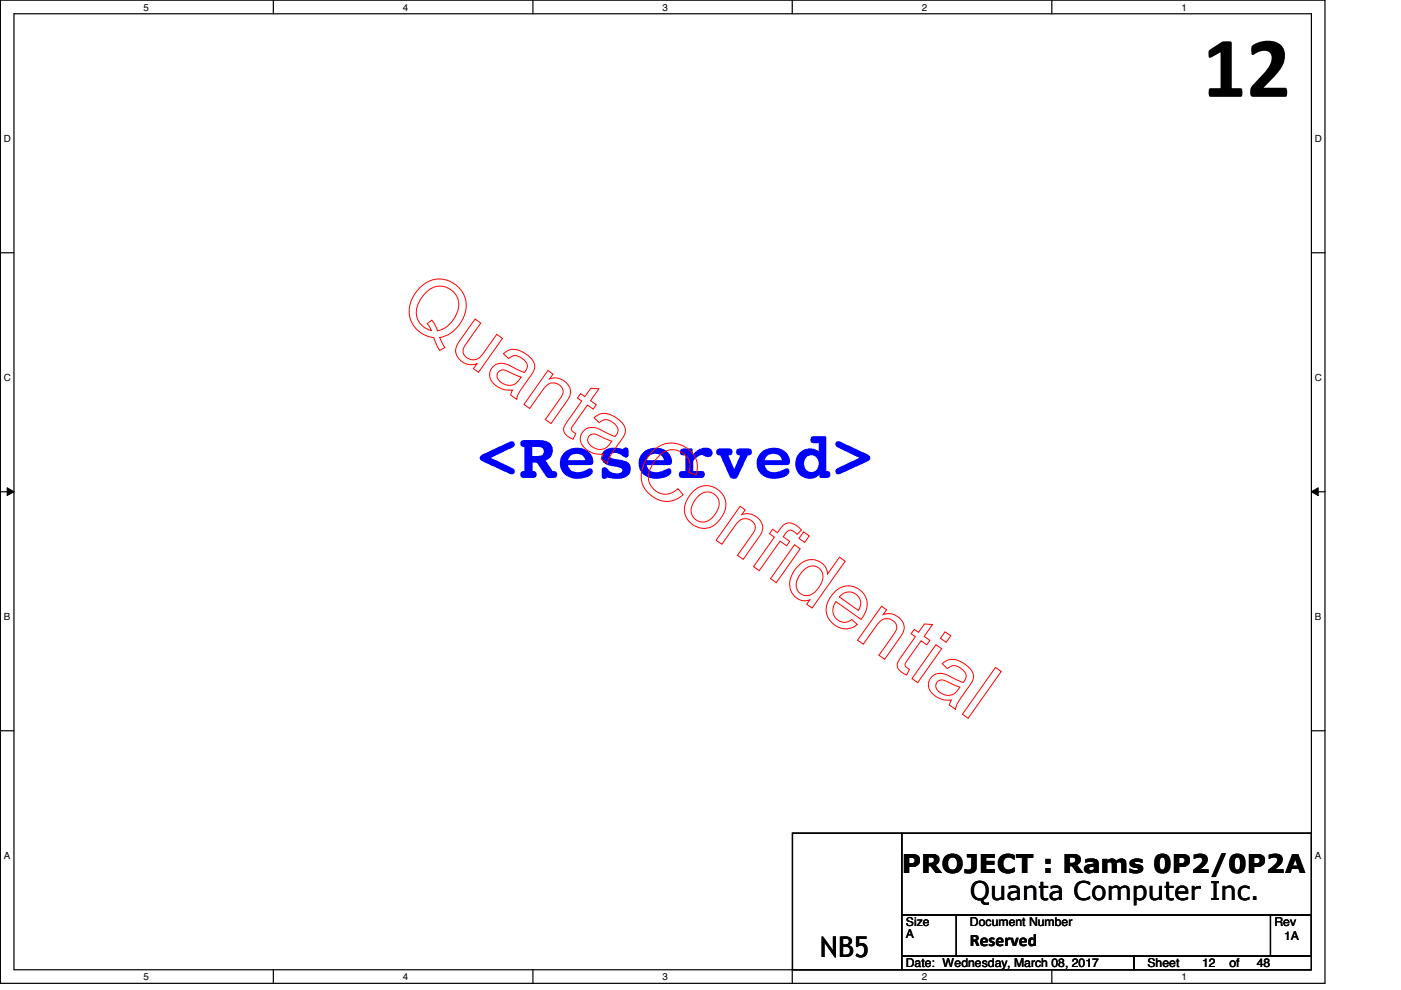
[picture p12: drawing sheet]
<svg xmlns="http://www.w3.org/2000/svg" width="297mm" height="210mm" viewBox="0 0 297 210" stroke-linecap="round" stroke-linejoin="round" font-family="sans-serif">
<defs><g id="words">
<text font-size="18.5" x="254.9" y="20.5">12</text>
<text font-size="13.9" fill="#00f" x="101.4" y="101.3">&lt;Reserved&gt;</text>
<text font-size="6.1" x="173.8" y="202.9">NB5</text>
<g font-size="5.5">
<text x="191.2" y="185">PROJECT : Rams 0P2/0P2A</text>
<text x="205.7" y="190.8">Quanta Computer Inc.</text>
</g>
<text font-size="3.7" x="205.7" y="200.5">Reserved</text>
<g font-size="2.6">
<text x="192.1" y="196.3">Size</text>
<text x="205.7" y="196.3">Document Number</text>
<text x="270.2" y="196.3">Rev</text>
<text x="192.1" y="199">A</text>
<text x="272.2" y="199.3">1A</text>
<text x="192.1" y="205.1">Date: Wednesday, March 08, 2017</text>
<text x="243.3" y="205.1">Sheet</text>
<text x="254.9" y="205.1">12</text>
<text x="260.7" y="205.1">of</text>
<text x="266.4" y="205.1">48</text>
</g>
<g font-size="2.1">
<text x="30.4" y="2.2">5</text>
<text x="85.4" y="2.2">4</text>
<text x="140.5" y="2.2">3</text>
<text x="195.4" y="2.2">2</text>
<text x="250.5" y="2.2">1</text>
<text x=".8" y="30.1">D</text>
<text x="278.8" y="30.1">D</text>
<text x=".8" y="80.8">C</text>
<text x="278.8" y="80.8">C</text>
<text x=".8" y="131.5">B</text>
<text x="278.8" y="131.5">B</text>
<text x=".8" y="182.2">A</text>
<text x="278.8" y="182.2">A</text>
<text x="30.4" y="207.8">5</text>
<text x="85.4" y="207.8">4</text>
<text x="140.5" y="207.8">3</text>
<text x="195.4" y="207.8">2</text>
<text x="250.5" y="207.8">1</text>
</g>
</g></defs>
<path d="M.1 0h280.8v208.5h-280.8zM3 2.9h275v202.7h-275z" fill="none" stroke="#000" stroke-width=".25"/>
<g fill="#fff">
<path d="M30.4 .3h1.2v2.4h-1.2z"/>
<path d="M30.4 205.9h1.2v2.3h-1.2z"/>
</g>
<path d="M58 0v2.9M58 205.6v2.9" fill="none" stroke="#000" stroke-width=".25"/>
<g fill="#fff">
<path d="M85.4 .3h1.2v2.4h-1.2z"/>
<path d="M85.4 205.9h1.2v2.3h-1.2z"/>
</g>
<path d="M113 0v2.9M113 205.6v2.9" fill="none" stroke="#000" stroke-width=".25"/>
<g fill="#fff">
<path d="M140.5 .3h1.1v2.4h-1.1z"/>
<path d="M140.5 205.9h1.1v2.3h-1.1z"/>
</g>
<path d="M168 0v2.9M168 205.6v2.9" fill="none" stroke="#000" stroke-width=".25"/>
<g fill="#fff">
<path d="M195.4 .3h1.2v2.4h-1.2z"/>
<path d="M195.4 205.9h1.2v2.3h-1.2z"/>
</g>
<path d="M223 0v2.9M223 205.6v2.9" fill="none" stroke="#000" stroke-width=".25"/>
<g fill="#fff">
<path d="M250.5 .3h1.1v2.4h-1.1z"/>
<path d="M250.5 205.9h1.1v2.3h-1.1z"/>
<path d="M.8 28.2h1.5v2.4h-1.5z"/>
<path d="M278.8 28.2h1.4v2.4h-1.4z"/>
<path d="M.8 78.9h1.5v2.3h-1.5z"/>
<path d="M278.8 78.9h1.4v2.3h-1.4z"/>
</g>
<path d="M.1 53.6h2.9M278 53.6h2.9" fill="none" stroke="#000" stroke-width=".25"/>
<g fill="#fff">
<path d="M.8 129.6h1.4v2.3h-1.4z"/>
<path d="M278.8 129.6h1.3v2.3h-1.3z"/>
</g>
<path d="M.1 104.3h2.9M278 104.3h2.9" fill="none" stroke="#000" stroke-width=".25"/>
<path d="M1.5 103.4l1.5 .9-1.5 .8zM278 104.3l1.5-.9v1.7z" fill="#000"/>
<path d="M1.5 103.4l1.5 .9-1.5 .8zM278 104.3l1.5-.9v1.7z" fill="none" stroke="#000" stroke-width=".21"/>
<g fill="#fff">
<path d="M.8 180.3h1.4v2.3h-1.4z"/>
<path d="M278.8 180.3h1.3v2.3h-1.3z"/>
</g>
<path d="M.1 154.9h2.9M278 154.9h2.9M168 176.7h23.2v28.9h-23.2zM191.2 176.7h86.8v17.3h-86.8zM191.2 194h11.6v8.7h-11.6zM202.8 194h75.2v8.7h-75.2zM269.4 194h8.6v8.7h-8.6zM191.2 202.7h49.2v2.9h-49.2zM240.4 202.7h37.6v2.9h-37.6z" fill="none" stroke="#000" stroke-width=".25"/>
<g fill="none" stroke="#f00" stroke-width=".21">
<path d="M88.8 61.2a5.7 5.7 0 0 1 8.1-.6 5.7 5.7 0 0 1 .6 8.1 6.4 6.4 0 0 1-4.3 2.9l1.1 2.1-1.1 .6-.7-1.3-.5-1.4a5.8 5.8 0 0 1-3.9-9.5zM90.3 62.1a4 4 0 0 1 5.6-.4 4 4 0 0 1 .5 5.6 5.4 5.4 0 0 1-3.7 2.8l-.5-1.3-.6-.9-1 .7 .9 1.5a4 4 0 0 1-2.5-6.4zM100.7 67.6l1.2 .9-2.8 4a2.44 2.44 0 0 0-.7 2.7 2.28 2.28 0 0 0 3.9 0l3-4.3 1.2 .8-5.1 7.2-1-.7 .7-1.1a3.3 3.3 0 0 1-4.4-3.2l.6-1.5zM105.8 78.8a1.63 1.63 0 0 1 2 0l2.7 1.1a2.7 2.7 0 0 1-2.6 1.8 2.7 2.7 0 0 1-2.5-2l.1-.5zM106.7 75a3.3 3.3 0 0 1 4.5-.2 3.3 3.3 0 0 1 2.1 3.5l-2 3.1a7.2 7.2 0 0 0-1.7 3.3l-1.3-.9 .4-1.1a4.5 4.5 0 0 1-4.8-2.7 2.61 2.61 0 0 1 1.2-2.7 2.61 2.61 0 0 1 2.9 .2l3.2 1.5a1.74 1.74 0 0 0-.5-3 1.96 1.96 0 0 0-2.9 0zM116.2 78.6l1 .7-.7 1a3.2 3.2 0 0 1 4.4 3.3l-.7 1.4-3.4 4.8-1.2-.8 3.1-4.4a2.04 2.04 0 0 0-.2-3.1 2.04 2.04 0 0 0-3 .7l-3.2 4.4-1.2-.8zM123.1 83.5l.9 .6 1.3-1.8 1.7 .1-1.8 2.5 1.2 .9-.6 .9-1.2-.8-3 4.2a.94 .94 0 0 0-.4 1 .94 .94 0 0 0 .7 .7l.2 .1-.6 1.2a2.33 2.33 0 0 1-1.9-2.5l3.7-5.6-.9-.6zM125 92.4a1.63 1.63 0 0 1 2 0l2.7 1.1a2.7 2.7 0 0 1-2.6 1.8 2.7 2.7 0 0 1-2.5-2l.1-.5zM126 88.6a3.3 3.3 0 0 1 4.4-.2 3.3 3.3 0 0 1 2.1 3.5l-2 3.1a7.2 7.2 0 0 0-1.7 3.2l-1.3-.9 .4-1a4.5 4.5 0 0 1-4.8-2.7 2.61 2.61 0 0 1 1.2-2.7 2.61 2.61 0 0 1 2.9 .2l3.2 1.5a1.74 1.74 0 0 0-.5-3 1.96 1.96 0 0 0-2.8 0zM138.2 95.9a5.5 5.5 0 0 1 5.9-1.7 5.5 5.5 0 0 1 3.8 4.9l-.3 1.6-1.5-.6a3.6 3.6 0 0 0-1.2-3.9 3.6 3.6 0 0 0-4-.4 7.1 7.1 0 0 0-3.4 5.8 3.6 3.6 0 0 0 2.5 3 3.6 3.6 0 0 0 3.7-1l1.1 1.3a5.4 5.4 0 0 1-8.8-3.5 7.9 7.9 0 0 1 2.2-5.5zM147 104.2a4.1 4.1 0 0 1 5.6 0 4.1 4.1 0 0 1 .3 5.6 4.1 4.1 0 0 1-6 1.5 4.1 4.1 0 0 1-.7-6.2zM148.2 105.1a2.55 2.55 0 0 1 3.5-.1 2.55 2.55 0 0 1 .3 3.4 3.3 3.3 0 0 1-3.7 2.2 2.58 2.58 0 0 1-1.3-4.1z"/>
<path d="M156.9 107.4l1.1 .7-.7 1a3.2 3.2 0 0 1 4.4 3.3l-.7 1.4-3.4 4.8-1.2-.9 3.1-4.3a2.04 2.04 0 0 0-.3-3.1 2.04 2.04 0 0 0-3 .7l-3.2 4.4-1.2-.9zM163.8 112.2l1 .8 .6-.8a2.24 2.24 0 0 1 3.7-.6l.8 .8-.9 .9a1.58 1.58 0 0 0-2-.7l-.9 1.2 1.3 1-.6 .9-1.4-1-4.4 6.3-1.2-.9 4.4-6.2-1.1-.7zM168.5 115.5l1.2 .9-5.1 7.1-1.2-.8zM170.4 112.8l1.2 .8-1 1.4-1.2-.8zM169.1 120.1a3.5 3.5 0 0 1 3.7-1.4 3.5 3.5 0 0 1 2.7 3l2.5-3.6 1.2 .9-7 9.9-1.2-.8 .7-.9a3.4 3.4 0 0 1-3.5-1 3.4 3.4 0 0 1-.6-3.5l.6-1.4zM170.5 120.8a2.33 2.33 0 0 1 3.2-.3 2.33 2.33 0 0 1 .4 3.2 3.8 3.8 0 0 1-3.3 2.6 2.43 2.43 0 0 1-1.5-4zM177.1 125.4a4 4 0 0 1 5.7 .1 4 4 0 0 1-.1 5.6l-.1 .2-5.4-3.8a2.58 2.58 0 0 0-.3 3.2 2.58 2.58 0 0 0 2.9 1.1l.8-.4 1.2 1a4.1 4.1 0 0 1-4.3 .5 4.1 4.1 0 0 1-2.4-3.6l.4-1.7 .7-1.2zM178.3 126.2a2.46 2.46 0 0 1 3.3-.1 2.46 2.46 0 0 1 .4 3.3l-4-2.8zM186.9 128.5l1.1 .8-.7 1a3.2 3.2 0 0 1 4.3 3.3l-.6 1.4-3.4 4.8-1.2-.9 3-4.3a2.04 2.04 0 0 0-.2-3.1 2.04 2.04 0 0 0-3 .7l-3.2 4.4-1.2-.9zM193.8 133.4l.9 .7 1.3-1.8 1.7 .1-1.8 2.5 1.3 .9-.7 .9-1.2-.8-3 4.2a.94 .94 0 0 0-.4 .9 .94 .94 0 0 0 .7 .8l.2 .1-.6 1.2a2.33 2.33 0 0 1-1.9-2.6l3.8-5.5-.9-.6zM198.4 136.7l1.2 .8-5 7.2-1.2-.8zM200.4 134l1.2 .8-1 1.4-1.2-.9z"/>
<path d="M198.8 144.5a1.63 1.63 0 0 1 2 0l2.7 1.2a2.7 2.7 0 0 1-2.6 1.7 2.7 2.7 0 0 1-2.5-1.9l.1-.6zM199.8 140.7a3.3 3.3 0 0 1 4.4-.1 3.3 3.3 0 0 1 2.1 3.5l-2 3a7.2 7.2 0 0 0-1.7 3.3l-1.3-.9 .4-1.1a4.5 4.5 0 0 1-4.8-2.7 2.61 2.61 0 0 1 1.2-2.6 2.61 2.61 0 0 1 2.9 .1l3.2 1.5a1.74 1.74 0 0 0-.5-3 1.96 1.96 0 0 0-2.8 .1zM211.1 141.5l1.2 .9-7 9.9-1.2-.9z"/>
</g>
<use href="#words"/>
</svg>
